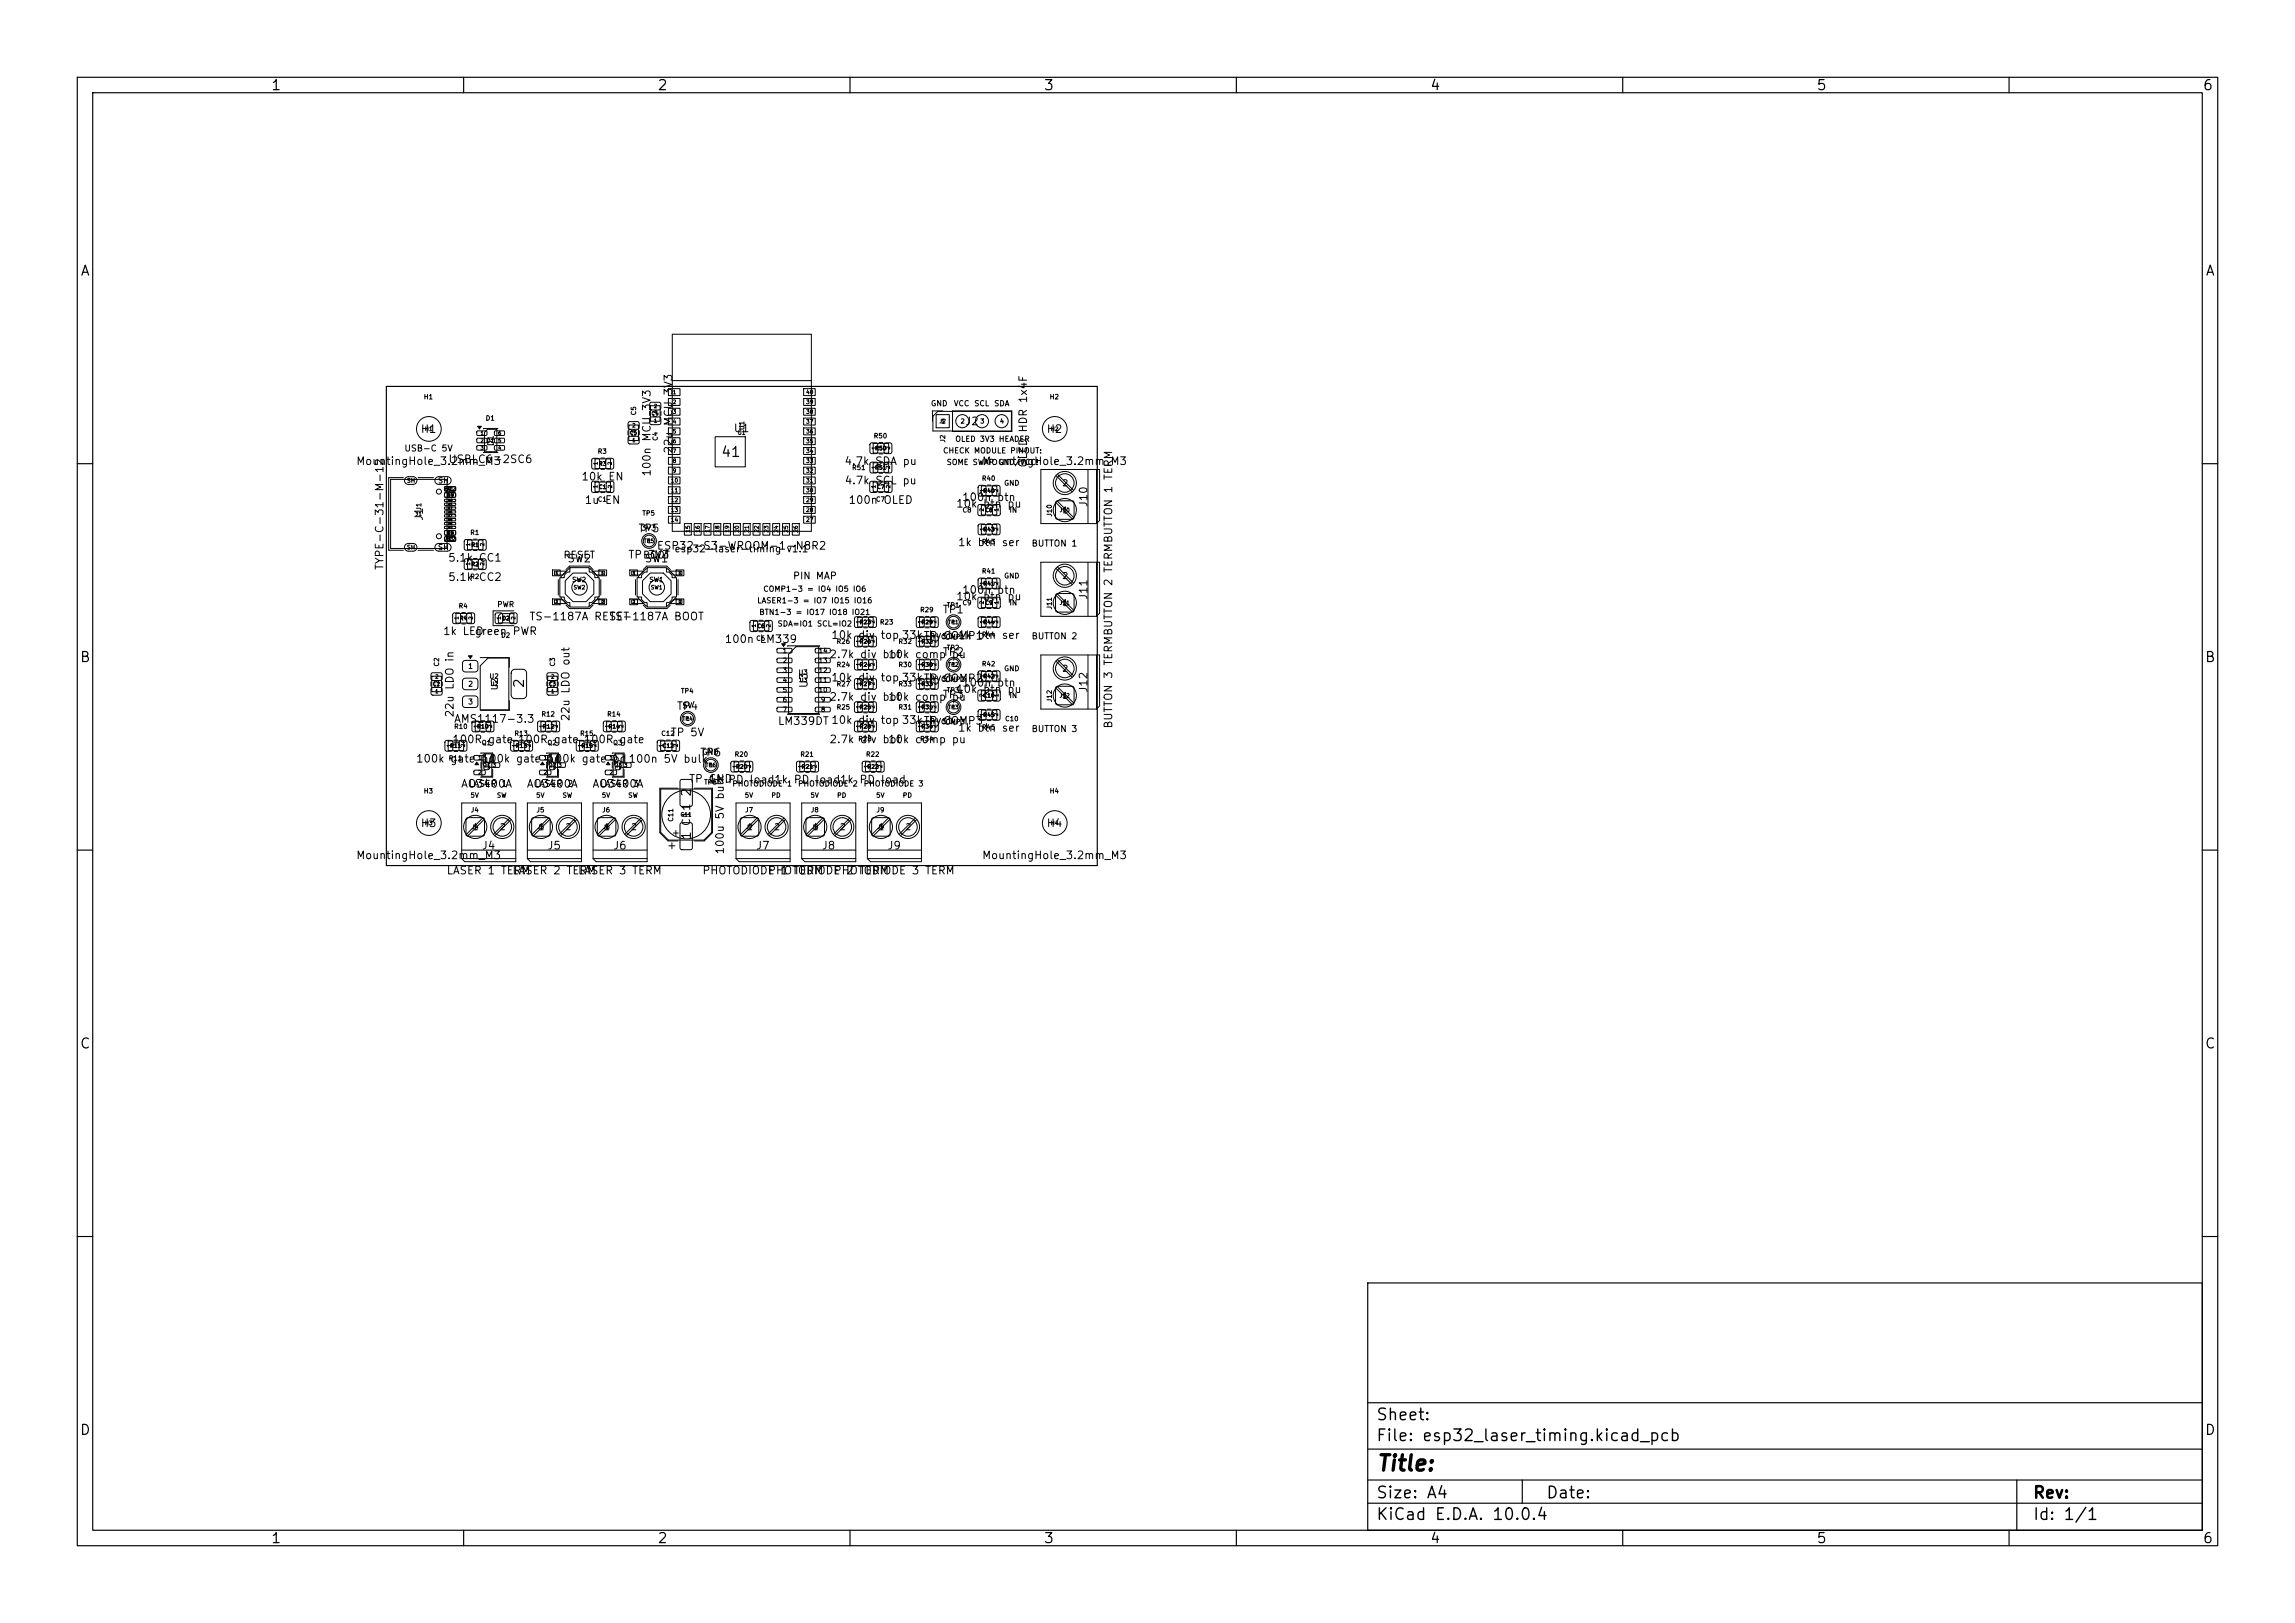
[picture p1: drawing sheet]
<svg xmlns="http://www.w3.org/2000/svg" width="297mm" height="210mm" viewBox="0 0 297 210" stroke-linecap="round" stroke-linejoin="round" font-family="sans-serif">
<defs><g id="words">
<text font-size="2" x="178" y="190.8">Title:</text>
<g font-size="1.5">
<text x="178" y="184.2">Sheet:</text>
<text x="178" y="186.9">File: esp32_laser_timing.kicad_pcb</text>
<text x="178" y="197.1">KiCad E.D.A. 10.0.4</text>
<text x="178" y="194.3">Size: A4</text>
<text x="200" y="194.3">Date:</text>
<text x="263" y="194.3">Rev:</text>
<text x="263" y="197.1">Id: 1/1</text>
</g>
<g font-size="1.3">
<text x="35" y="12">1</text>
<text x="85" y="12">2</text>
<text x="135" y="12">3</text>
<text x="185" y="12">4</text>
<text x="235" y="12">5</text>
<text x="285" y="12">6</text>
<text x="10.3" y="36">A</text>
<text x="285.4" y="36">A</text>
<text x="93.2" y="59.5">41</text>
<text x="10.3" y="86">B</text>
<text x="68.1" y="89.1" transform="rotate(-90 68.1 89.1)">2</text>
<text x="285.3" y="86">B</text>
<text x="10.3" y="136">C</text>
<text x="285.3" y="136">C</text>
<text x="10.3" y="186">D</text>
<text x="285.3" y="186">D</text>
<text x="35" y="200">1</text>
<text x="85" y="200">2</text>
<text x="135" y="200">3</text>
<text x="185" y="200">4</text>
<text x="235" y="200">5</text>
<text x="285" y="200">6</text>
</g>
<g font-size="1.2">
<text x="89.7" y="103.2" transform="rotate(-90 89.7 103.2)">2</text>
<text x="89.7" y="108.8" transform="rotate(-90 89.7 108.8)">1</text>
</g>
<g font-size="1">
<text x="54.4" y="56.3">H1</text>
<text x="87.2" y="58.8" transform="rotate(-90 87.2 58.8)">22u MCU 3V3</text>
<text x="94.9" y="56.2">U1</text>
<text x="124.8" y="55.3">J2</text>
<text x="135.4" y="56.3">H2</text>
<text x="46" y="60.4">MountingHole_3.2mm_M3</text>
<text x="57.9" y="60.2">USBLC6-2SC6</text>
<text x="75.2" y="62.4">10k EN</text>
<text x="75.6" y="65.4">1u EN</text>
<text x="84.4" y="61.7" transform="rotate(-90 84.4 61.7)">100n MCU 3V3</text>
<text x="109.2" y="60.4">4.7k SDA pu</text>
<text x="109.2" y="62.9">4.7k SCL pu</text>
<text x="109.7" y="65.4">100n OLED</text>
<text x="123.7" y="65.9">10k btn pu</text>
<text x="124.4" y="65.1">100n btn</text>
<text x="127" y="60.4">MountingHole_3.2mm_M3</text>
<text x="133.2" y="60.6" transform="rotate(-90 133.2 60.6)">OLED HDR 1x4F</text>
<text x="141" y="65.7" transform="rotate(-90 141 65.7)">J10</text>
<text x="55" y="67.5" transform="rotate(-90 55 67.5)">J1</text>
<text x="82.5" y="69.1">TP5</text>
<text x="84.9" y="71.4">ESP32-S3-WROOM-1-N8R2</text>
<text x="123.9" y="70.9">1k btn ser</text>
<text x="49.9" y="73.8" transform="rotate(-90 49.9 73.8)">TYPE-C-31-M-12</text>
<text x="57.9" y="72.9">5.1k CC1</text>
<text x="57.9" y="75.4">5.1k CC2</text>
<text x="73.4" y="73">SW2</text>
<text x="81.2" y="72.5">TPBOOT</text>
<text x="83.4" y="73">SW1</text>
<text x="83.8" y="72.5">3V3</text>
<text x="123.7" y="77.9">10k btn pu</text>
<text x="124.4" y="77.1">100n btn</text>
<text x="141" y="77.7" transform="rotate(-90 141 77.7)">J11</text>
<text x="57.3" y="82.4">1k LED</text>
<text x="61.4" y="82.4">green PWR</text>
<text x="68.4" y="80.5">TS-1187A RESET</text>
<text x="78.8" y="80.5">TS-1187A BOOT</text>
<text x="93.7" y="83.4">100n LM339</text>
<text x="107.5" y="82.9">10k div top 33kTP COMP1</text>
<text x="120.1" y="82.9">hyst 1k btn ser</text>
<text x="121.9" y="79.6">TP1</text>
<text x="104.8" y="89.1" transform="rotate(-90 104.8 89.1)">U3</text>
<text x="107.3" y="85.4">2.7k div bot</text>
<text x="107.5" y="88.4">10k div top 33kTP COMP2</text>
<text x="114.9" y="85.4">10k comp pu</text>
<text x="120.1" y="88.4">hyst</text>
<text x="121.9" y="85.1">TP2</text>
<text x="123.7" y="89.9">10k btn pu</text>
<text x="124.4" y="89.1">100n btn</text>
<text x="141" y="89.7" transform="rotate(-90 141 89.7)">J12</text>
<text x="58.7" y="93.8">AMS1117-3.3</text>
<text x="58.9" y="92.9" transform="rotate(-90 58.9 92.9)">22u LDO in</text>
<text x="73.9" y="93.4" transform="rotate(-90 73.9 93.4)">22u LDO out</text>
<text x="86.7" y="95.5">TP 5V</text>
<text x="87.5" y="92.1">TP4</text>
<text x="100.6" y="94">LM339DT 10k div top 33kTP COMP3</text>
<text x="107.3" y="90.9">2.7k div bot</text>
<text x="114.9" y="90.9">10k comp pu</text>
<text x="120.1" y="93.9">hyst</text>
<text x="121.9" y="90.6">TP3</text>
<text x="123.9" y="94.9">1k btn ser</text>
<text x="144.2" y="94.4" transform="rotate(-90 144.2 94.4)">BUTTON 3 TERMBUTTON 2 TERMBUTTON 1 TERM</text>
<text x="53.8" y="98.9">100k gate pd</text>
<text x="58.4" y="96.4">100R gate 100R gate 100R gate</text>
<text x="62.3" y="98.9">100k gate pd</text>
<text x="70.8" y="98.9">100k gate pd100n 5V bulk</text>
<text x="89.1" y="101.5">TP 1k PD load1k PD load1k PD load</text>
<text x="90.5" y="98.1">TP6</text>
<text x="91.6" y="101.5">GND</text>
<text x="107.3" y="96.4">2.7k div bot</text>
<text x="114.9" y="96.4">10k comp pu</text>
<text x="54.4" y="107.3">H3</text>
<text x="59.6" y="102.2">AO3400A</text>
<text x="68.1" y="102.2">AO3400A</text>
<text x="76.6" y="102.2">AO3400A</text>
<text x="89.6" y="107" transform="rotate(-90 89.6 107)">C11</text>
<text x="135.4" y="107.3">H4</text>
<text x="46" y="111.4">MountingHole_3.2mm_M3</text>
<text x="57.7" y="113.4">LASER 1 TERM</text>
<text x="62.3" y="110.2">J4</text>
<text x="66.2" y="113.4">LASER 2 TERM</text>
<text x="70.8" y="110.2">J5</text>
<text x="74.7" y="113.4">LASER 3 TERM</text>
<text x="79.3" y="110.2">J6</text>
<text x="90.8" y="113.4">PHOTODIODE 1 TERM</text>
<text x="93.9" y="110.6" transform="rotate(-90 93.9 110.6)">100u 5V bulk</text>
<text x="97.8" y="110.2">J7</text>
<text x="99.3" y="113.4">PHOTODIODE 2 TERM</text>
<text x="106.3" y="110.2">J8</text>
<text x="107.8" y="113.4">PHOTODIODE 3 TERM</text>
<text x="114.8" y="110.2">J9</text>
<text x="127" y="111.4">MountingHole_3.2mm_M3</text>
</g>
<g font-size=".9">
<text x="87.2" y="71.7">esp32-laser-timing v1.1</text>
<text x="72.8" y="72.5">RESET</text>
<text x="102.5" y="75.2">PIN MAP</text>
</g>
<g font-size=".8">
<text x="52.3" y="58.6">USB-C 5V</text>
<text x="137.4" y="63.1">2</text>
<text x="133.4" y="70.9">BUTTON 1</text>
<text x="137.4" y="66.6">1</text>
<text x="137.4" y="75.1">2</text>
<text x="133.4" y="82.9">BUTTON 2</text>
<text x="137.4" y="78.6">1</text>
<text x="64.6" y="89.4" transform="rotate(-90 64.6 89.4)">U2</text>
<text x="137.4" y="87.1">2</text>
<text x="133.4" y="94.9">BUTTON 3</text>
<text x="137.4" y="90.6">1</text>
<text x="60.6" y="102">LASER 1</text>
<text x="61.1" y="107.6">1</text>
<text x="64.6" y="107.6">2</text>
<text x="69.1" y="102">LASER 2</text>
<text x="69.6" y="107.6">1</text>
<text x="73.1" y="107.6">2</text>
<text x="77.6" y="102">LASER 3</text>
<text x="78.1" y="107.6">1</text>
<text x="81.6" y="107.6">2</text>
<text x="96.6" y="107.6">1</text>
<text x="100.1" y="107.6">2</text>
<text x="105.1" y="107.6">1</text>
<text x="108.6" y="107.6">2</text>
<text x="113.6" y="107.6">1</text>
<text x="117.1" y="107.6">2</text>
</g>
<g font-size=".7">
<text x="120.4" y="52.7">GND</text>
<text x="123.4" y="52.7">VCC</text>
<text x="126" y="52.7">SCL</text>
<text x="128.6" y="52.7">SDA</text>
<text x="64.1" y="57.8" transform="rotate(-90 64.1 57.8)">D1</text>
<text x="122" y="58.8">CHECK MODULE PINOUT:</text>
<text x="123.6" y="57.3">OLED 3V3 HEADER</text>
<text x="56.6" y="62.7">SH</text>
<text x="122.4" y="60.3">SOME SWAP GND/VCC!</text>
<text x="129.9" y="63">GND</text>
<text x="56.6" y="71.4">SH</text>
<text x="82.9" y="68.8">3V3</text>
<text x="130.6" y="66.5">IN</text>
<text x="98.7" y="76.7">COMP1-3 = IO4 IO5 IO6</text>
<text x="129.9" y="75">GND</text>
<text x="64.3" y="78.7">PWR</text>
<text x="97.9" y="78.2">LASER1-3 = IO7 IO15 IO16</text>
<text x="98.2" y="79.7">BTN1-3 = IO17 IO18 IO21</text>
<text x="100.6" y="81.2">SDA=IO1 SCL=IO2</text>
<text x="130.6" y="78.5">IN</text>
<text x="60.5" y="86.7">1</text>
<text x="60.5" y="89">2</text>
<text x="129.9" y="87">GND</text>
<text x="60.5" y="91.3">3</text>
<text x="88.2" y="91.8">5V</text>
<text x="130.6" y="90.5">IN</text>
<text x="63.6" y="99.8" transform="rotate(-90 63.6 99.8)">Q1</text>
<text x="72.1" y="99.8" transform="rotate(-90 72.1 99.8)">Q2</text>
<text x="80.6" y="99.8" transform="rotate(-90 80.6 99.8)">Q3</text>
<text x="90.8" y="97.8">GND</text>
<text x="94.7" y="101.9">PHOTODIODE 1</text>
<text x="103.2" y="101.9">PHOTODIODE 2</text>
<text x="111.7" y="101.9">PHOTODIODE 3</text>
</g>
<g font-size=".6">
<text x="54.8" y="51.8">H1</text>
<text x="82.5" y="53.8" transform="rotate(-90 82.5 53.8)">C5</text>
<text x="135.8" y="51.8">H2</text>
<text x="62.8" y="54.6">D1</text>
<text x="77.3" y="58.9">R3</text>
<text x="85.3" y="57.1" transform="rotate(-90 85.3 57.1)">C4</text>
<text x="96.5" y="55.7" transform="rotate(-90 96.5 55.7)">U1</text>
<text x="113" y="56.9">R50</text>
<text x="121.7" y="54.9">1</text>
<text x="122.5" y="57.3" transform="rotate(-90 122.5 57.3)">J2</text>
<text x="124.3" y="54.9">2</text>
<text x="126.8" y="54.9">3</text>
<text x="129.3" y="54.9">4</text>
<text x="77.3" y="65.1">C1</text>
<text x="110.2" y="61">R51</text>
<text x="113.3" y="65.1">C7</text>
<text x="127" y="62.4">R40</text>
<text x="54.7" y="66.1" transform="rotate(-90 54.7 66.1)">J1</text>
<text x="60.8" y="69.4">R1</text>
<text x="83.1" y="66.9">TP5</text>
<text x="124.5" y="66.5">C8</text>
<text x="127" y="70.6">R43</text>
<text x="136.3" y="66.9" transform="rotate(-90 136.3 66.9)">J10</text>
<text x="60.8" y="75.1">R2</text>
<text x="74" y="75.5">SW2</text>
<text x="84" y="75.5">SW1</text>
<text x="127" y="74.4">R41</text>
<text x="59.3" y="78.9">R4</text>
<text x="64.8" y="82.7">D2</text>
<text x="97.8" y="83.1">C6</text>
<text x="108.2" y="83.5">R26</text>
<text x="113.8" y="81">R23</text>
<text x="116.2" y="83.5">R32</text>
<text x="119" y="79.4">R29</text>
<text x="121.7" y="82.9">COMP1</text>
<text x="122.5" y="78.8">TP1</text>
<text x="124.5" y="78.5">C9</text>
<text x="127" y="82.6">R44</text>
<text x="136.3" y="78.9" transform="rotate(-90 136.3 78.9)">J11</text>
<text x="57" y="86.3" transform="rotate(-90 57 86.3)">C2</text>
<text x="63.3" y="88">U2</text>
<text x="72" y="86.3" transform="rotate(-90 72 86.3)">C3</text>
<text x="88.1" y="89.9">TP4</text>
<text x="101.2" y="84.6">1</text>
<text x="101.2" y="85.9">2</text>
<text x="101.2" y="87.2">3</text>
<text x="101.2" y="88.5">4</text>
<text x="101.2" y="89.7">5</text>
<text x="103.3" y="87.5">U3</text>
<text x="105.9" y="89.7">10</text>
<text x="105.9" y="88.5">11</text>
<text x="105.9" y="87.2">12</text>
<text x="105.9" y="85.9">13</text>
<text x="105.9" y="84.6">14</text>
<text x="108.2" y="86.5">R24</text>
<text x="108.2" y="89">R27</text>
<text x="116.2" y="89">R33</text>
<text x="116.2" y="86.5">R30</text>
<text x="121.7" y="88.4">COMP2</text>
<text x="122.5" y="89.8">TP3</text>
<text x="122.5" y="84.3">TP2</text>
<text x="127" y="86.4">R42</text>
<text x="58.7" y="94.5">R10</text>
<text x="66.5" y="95.4">R13</text>
<text x="70" y="92.9">R12</text>
<text x="75" y="95.4">R15</text>
<text x="78.5" y="92.9">R14</text>
<text x="85.5" y="95.4">C12</text>
<text x="101.2" y="91">6</text>
<text x="101.2" y="92.3">7</text>
<text x="106.2" y="92.3">8</text>
<text x="106.2" y="91">9</text>
<text x="108.2" y="92">R25</text>
<text x="116.2" y="92">R31</text>
<text x="121.7" y="93.9">COMP3</text>
<text x="127" y="94.6">R45</text>
<text x="130" y="93.5">C10</text>
<text x="136.3" y="90.9" transform="rotate(-90 136.3 90.9)">J12</text>
<text x="58" y="98.6">R11</text>
<text x="62.3" y="96.6">Q1</text>
<text x="70.8" y="96.6">Q2</text>
<text x="79.3" y="96.6">Q3</text>
<text x="91.1" y="101.7">TP6</text>
<text x="95" y="98.1">R20</text>
<text x="103.5" y="98.1">R21</text>
<text x="111" y="96.1">R28</text>
<text x="112" y="98.1">R22</text>
<text x="119" y="96.1">R34</text>
<text x="54.8" y="102.8">H3</text>
<text x="60.8" y="103.4">5V</text>
<text x="60.9" y="105.3">J4</text>
<text x="64.2" y="103.4">SW</text>
<text x="69.3" y="103.4">5V</text>
<text x="69.4" y="105.3">J5</text>
<text x="72.7" y="103.4">SW</text>
<text x="77.8" y="103.4">5V</text>
<text x="77.9" y="105.3">J6</text>
<text x="81.2" y="103.4">SW</text>
<text x="87.3" y="106.4" transform="rotate(-90 87.3 106.4)">C11</text>
<text x="96.3" y="103.4">5V</text>
<text x="96.4" y="105.3">J7</text>
<text x="99.8" y="103.4">PD</text>
<text x="104.8" y="103.4">5V</text>
<text x="104.9" y="105.3">J8</text>
<text x="108.3" y="103.4">PD</text>
<text x="113.3" y="103.4">5V</text>
<text x="113.4" y="105.3">J9</text>
<text x="116.8" y="103.4">PD</text>
<text x="135.8" y="102.8">H4</text>
</g>
<g font-size=".5">
<text x="84.2" y="53.9">C4</text>
<text x="84.6" y="52.9">2</text>
<text x="87" y="51.1">1</text>
<text x="87" y="52.4">2</text>
<text x="87" y="53.7">3</text>
<text x="104.3" y="53.7">38</text>
<text x="104.3" y="52.4">39</text>
<text x="104.3" y="51.1">40</text>
<text x="54.9" y="55.9">H1</text>
<text x="62.9" y="57.4">D1</text>
<text x="81.4" y="56.4">C5</text>
<text x="81.8" y="57.3">1</text>
<text x="81.8" y="55.4">2</text>
<text x="82.4" y="56.6" transform="rotate(-90 82.4 56.6)">C5</text>
<text x="84.6" y="54.8">1</text>
<text x="85.2" y="54.1" transform="rotate(-90 85.2 54.1)">C4</text>
<text x="87" y="54.9">4</text>
<text x="87" y="56.2">5</text>
<text x="87" y="57.5">6</text>
<text x="87" y="58.7">7</text>
<text x="95.4" y="56.4">U1</text>
<text x="104.3" y="58.7">34</text>
<text x="104.3" y="57.5">35</text>
<text x="104.3" y="56.2">36</text>
<text x="104.3" y="54.9">37</text>
<text x="113.2" y="58.4">R50</text>
<text x="113.4" y="58.2" transform="rotate(-90 113.4 58.2)">1</text>
<text x="115.3" y="58.2" transform="rotate(-90 115.3 58.2)">2</text>
<text x="121.5" y="54.9">J2</text>
<text x="135.9" y="55.9">H2</text>
<text x="52.6" y="62.6">SH</text>
<text x="57.5" y="63.6">B12</text>
<text x="57.8" y="64.4">B9</text>
<text x="57.8" y="63.6">A1</text>
<text x="57.8" y="64.4">A4</text>
<text x="77.4" y="63.2" transform="rotate(-90 77.4 63.2)">1</text>
<text x="77.4" y="60.4">R3</text>
<text x="77.4" y="63.4">C1</text>
<text x="77.4" y="60.2" transform="rotate(-90 77.4 60.2)">1</text>
<text x="79.3" y="60.2" transform="rotate(-90 79.3 60.2)">2</text>
<text x="79.3" y="63.2" transform="rotate(-90 79.3 63.2)">2</text>
<text x="86.8" y="62.6">10</text>
<text x="86.8" y="63.8">11</text>
<text x="86.8" y="65.1">12</text>
<text x="87" y="60">8</text>
<text x="87" y="61.3">9</text>
<text x="104.3" y="65.1">29</text>
<text x="104.3" y="63.8">30</text>
<text x="104.3" y="62.6">31</text>
<text x="104.3" y="61.3">32</text>
<text x="104.3" y="60">33</text>
<text x="113.2" y="60.9">R51</text>
<text x="113.4" y="63.2" transform="rotate(-90 113.4 63.2)">1</text>
<text x="113.4" y="63.4">C7</text>
<text x="113.4" y="60.7" transform="rotate(-90 113.4 60.7)">1</text>
<text x="115.3" y="60.7" transform="rotate(-90 115.3 60.7)">2</text>
<text x="115.3" y="63.2" transform="rotate(-90 115.3 63.2)">2</text>
<text x="127.2" y="63.9">R40</text>
<text x="127.4" y="63.7" transform="rotate(-90 127.4 63.7)">1</text>
<text x="129.3" y="63.7" transform="rotate(-90 129.3 63.7)">2</text>
<text x="52.6" y="71.2">SH</text>
<text x="53.7" y="66.9">J1</text>
<text x="57.6" y="70.1">A12</text>
<text x="57.8" y="70.1">B1</text>
<text x="57.8" y="69.3">B4</text>
<text x="57.8" y="69.3">A9</text>
<text x="60.9" y="70.9">R1</text>
<text x="60.9" y="70.7" transform="rotate(-90 60.9 70.7)">1</text>
<text x="62.8" y="70.7" transform="rotate(-90 62.8 70.7)">2</text>
<text x="83.3" y="70.4">TP5</text>
<text x="83.7" y="70.4">1</text>
<text x="86.8" y="66.4">13</text>
<text x="86.8" y="67.6">14</text>
<text x="89.4" y="69" transform="rotate(-90 89.4 69)">15</text>
<text x="90.7" y="69" transform="rotate(-90 90.7 69)">16</text>
<text x="91.9" y="69" transform="rotate(-90 91.9 69)">17</text>
<text x="93.2" y="69" transform="rotate(-90 93.2 69)">18</text>
<text x="94.5" y="69" transform="rotate(-90 94.5 69)">19</text>
<text x="95.7" y="69" transform="rotate(-90 95.7 69)">20</text>
<text x="97" y="69" transform="rotate(-90 97 69)">21</text>
<text x="98.3" y="69" transform="rotate(-90 98.3 69)">22</text>
<text x="99.6" y="69" transform="rotate(-90 99.6 69)">23</text>
<text x="100.8" y="69" transform="rotate(-90 100.8 69)">24</text>
<text x="102.1" y="69" transform="rotate(-90 102.1 69)">25</text>
<text x="103.4" y="69" transform="rotate(-90 103.4 69)">26</text>
<text x="104.3" y="67.6">27</text>
<text x="104.3" y="66.4">28</text>
<text x="127.2" y="68.9">R43</text>
<text x="127.4" y="66.2" transform="rotate(-90 127.4 66.2)">2</text>
<text x="127.4" y="66.4">C8</text>
<text x="127.4" y="68.7" transform="rotate(-90 127.4 68.7)">1</text>
<text x="129.3" y="68.7" transform="rotate(-90 129.3 68.7)">2</text>
<text x="129.3" y="66.2" transform="rotate(-90 129.3 66.2)">1</text>
<text x="137.1" y="66.4">J10</text>
<text x="60.9" y="73.4">R2</text>
<text x="60.9" y="73.2" transform="rotate(-90 60.9 73.2)">1</text>
<text x="62.8" y="73.2" transform="rotate(-90 62.8 73.2)">2</text>
<text x="74.2" y="76.4">SW2</text>
<text x="84.2" y="76.4">SW1</text>
<text x="127.2" y="75.9">R41</text>
<text x="127.4" y="75.7" transform="rotate(-90 127.4 75.7)">1</text>
<text x="129.3" y="75.7" transform="rotate(-90 129.3 75.7)">2</text>
<text x="59.4" y="80.4">R4</text>
<text x="59.4" y="80.2" transform="rotate(-90 59.4 80.2)">1</text>
<text x="61.3" y="80.2" transform="rotate(-90 61.3 80.2)">2</text>
<text x="64.9" y="80.2" transform="rotate(-90 64.9 80.2)">1</text>
<text x="64.9" y="80.4">D2</text>
<text x="66.8" y="80.2" transform="rotate(-90 66.8 80.2)">2</text>
<text x="97.9" y="81.2" transform="rotate(-90 97.9 81.2)">1</text>
<text x="97.9" y="81.4">C6</text>
<text x="99.8" y="81.2" transform="rotate(-90 99.8 81.2)">2</text>
<text x="111.2" y="80.9">R23</text>
<text x="111.2" y="83.4">R26</text>
<text x="111.4" y="83.2" transform="rotate(-90 111.4 83.2)">1</text>
<text x="111.4" y="80.7" transform="rotate(-90 111.4 80.7)">1</text>
<text x="113.3" y="83.2" transform="rotate(-90 113.3 83.2)">2</text>
<text x="113.3" y="80.7" transform="rotate(-90 113.3 80.7)">2</text>
<text x="119.2" y="80.9">R29</text>
<text x="119.2" y="83.4">R32</text>
<text x="119.4" y="83.2" transform="rotate(-90 119.4 83.2)">1</text>
<text x="119.4" y="80.7" transform="rotate(-90 119.4 80.7)">1</text>
<text x="121.3" y="83.2" transform="rotate(-90 121.3 83.2)">2</text>
<text x="121.3" y="80.7" transform="rotate(-90 121.3 80.7)">2</text>
<text x="122.7" y="80.9">TP1</text>
<text x="123.1" y="80.9">1</text>
<text x="127.2" y="80.9">R44</text>
<text x="127.4" y="78.2" transform="rotate(-90 127.4 78.2)">2</text>
<text x="127.4" y="78.4">C9</text>
<text x="127.4" y="80.7" transform="rotate(-90 127.4 80.7)">1</text>
<text x="129.3" y="80.7" transform="rotate(-90 129.3 80.7)">2</text>
<text x="129.3" y="78.2" transform="rotate(-90 129.3 78.2)">1</text>
<text x="137.1" y="78.4">J11</text>
<text x="55.9" y="88.9">C2</text>
<text x="56.3" y="89.8">1</text>
<text x="56.3" y="87.9">2</text>
<text x="56.9" y="89.1" transform="rotate(-90 56.9 89.1)">C2</text>
<text x="63.4" y="88.9">U2</text>
<text x="70.9" y="88.9">C3</text>
<text x="71.3" y="89.8">1</text>
<text x="71.3" y="87.9">2</text>
<text x="71.9" y="89.1" transform="rotate(-90 71.9 89.1)">C3</text>
<text x="103.4" y="88.4">U3</text>
<text x="111.2" y="86.4">R24</text>
<text x="111.2" y="88.9">R27</text>
<text x="111.4" y="88.7" transform="rotate(-90 111.4 88.7)">1</text>
<text x="111.4" y="86.2" transform="rotate(-90 111.4 86.2)">1</text>
<text x="113.3" y="88.7" transform="rotate(-90 113.3 88.7)">2</text>
<text x="113.3" y="86.2" transform="rotate(-90 113.3 86.2)">2</text>
<text x="119.2" y="86.4">R30</text>
<text x="119.2" y="88.9">R33</text>
<text x="119.4" y="88.7" transform="rotate(-90 119.4 88.7)">1</text>
<text x="119.4" y="86.2" transform="rotate(-90 119.4 86.2)">1</text>
<text x="121.3" y="88.7" transform="rotate(-90 121.3 88.7)">2</text>
<text x="121.3" y="86.2" transform="rotate(-90 121.3 86.2)">2</text>
<text x="122.7" y="86.4">TP2</text>
<text x="123.1" y="86.4">1</text>
<text x="127.2" y="87.9">R42</text>
<text x="127.4" y="87.7" transform="rotate(-90 127.4 87.7)">1</text>
<text x="129.3" y="87.7" transform="rotate(-90 129.3 87.7)">2</text>
<text x="61.7" y="94.4">R10</text>
<text x="61.9" y="94.2" transform="rotate(-90 61.9 94.2)">1</text>
<text x="63.8" y="94.2" transform="rotate(-90 63.8 94.2)">2</text>
<text x="70.2" y="94.4">R12</text>
<text x="70.4" y="94.2" transform="rotate(-90 70.4 94.2)">1</text>
<text x="72.3" y="94.2" transform="rotate(-90 72.3 94.2)">2</text>
<text x="78.7" y="94.4">R14</text>
<text x="78.9" y="94.2" transform="rotate(-90 78.9 94.2)">1</text>
<text x="80.8" y="94.2" transform="rotate(-90 80.8 94.2)">2</text>
<text x="88.3" y="93.4">TP4</text>
<text x="88.7" y="93.4">1</text>
<text x="111.2" y="91.9">R25</text>
<text x="111.2" y="94.4">R28</text>
<text x="111.4" y="94.2" transform="rotate(-90 111.4 94.2)">1</text>
<text x="111.4" y="91.7" transform="rotate(-90 111.4 91.7)">1</text>
<text x="113.3" y="94.2" transform="rotate(-90 113.3 94.2)">2</text>
<text x="113.3" y="91.7" transform="rotate(-90 113.3 91.7)">2</text>
<text x="119.2" y="91.9">R31</text>
<text x="119.2" y="94.4">R34</text>
<text x="119.4" y="94.2" transform="rotate(-90 119.4 94.2)">1</text>
<text x="119.4" y="91.7" transform="rotate(-90 119.4 91.7)">1</text>
<text x="121.3" y="94.2" transform="rotate(-90 121.3 94.2)">2</text>
<text x="121.3" y="91.7" transform="rotate(-90 121.3 91.7)">2</text>
<text x="122.7" y="91.9">TP3</text>
<text x="123.1" y="91.9">1</text>
<text x="127.2" y="90.4">C10</text>
<text x="127.2" y="92.9">R45</text>
<text x="127.4" y="90.2" transform="rotate(-90 127.4 90.2)">2</text>
<text x="127.4" y="92.7" transform="rotate(-90 127.4 92.7)">1</text>
<text x="129.3" y="92.7" transform="rotate(-90 129.3 92.7)">2</text>
<text x="129.3" y="90.2" transform="rotate(-90 129.3 90.2)">1</text>
<text x="137.1" y="90.4">J12</text>
<text x="58.2" y="96.9">R11</text>
<text x="58.4" y="96.7" transform="rotate(-90 58.4 96.7)">1</text>
<text x="60.3" y="96.7" transform="rotate(-90 60.3 96.7)">2</text>
<text x="61.8" y="98.4">1</text>
<text x="61.8" y="100.3">2</text>
<text x="62.4" y="99.4">Q1</text>
<text x="63.7" y="99.4">3</text>
<text x="66.7" y="96.9">R13</text>
<text x="66.9" y="96.7" transform="rotate(-90 66.9 96.7)">1</text>
<text x="68.8" y="96.7" transform="rotate(-90 68.8 96.7)">2</text>
<text x="70.3" y="98.4">1</text>
<text x="70.3" y="100.3">2</text>
<text x="70.9" y="99.4">Q2</text>
<text x="72.2" y="99.4">3</text>
<text x="75.2" y="96.9">R15</text>
<text x="75.4" y="96.7" transform="rotate(-90 75.4 96.7)">1</text>
<text x="77.3" y="96.7" transform="rotate(-90 77.3 96.7)">2</text>
<text x="78.8" y="98.4">1</text>
<text x="78.8" y="100.3">2</text>
<text x="79.4" y="99.4">Q3</text>
<text x="80.7" y="99.4">3</text>
<text x="85.7" y="96.9">C12</text>
<text x="85.9" y="96.7" transform="rotate(-90 85.9 96.7)">1</text>
<text x="87.8" y="96.7" transform="rotate(-90 87.8 96.7)">2</text>
<text x="91.3" y="99.4">TP6</text>
<text x="91.7" y="99.4">1</text>
<text x="95.2" y="99.6">R20</text>
<text x="95.4" y="99.4" transform="rotate(-90 95.4 99.4)">1</text>
<text x="97.3" y="99.4" transform="rotate(-90 97.3 99.4)">2</text>
<text x="103.7" y="99.6">R21</text>
<text x="103.9" y="99.4" transform="rotate(-90 103.9 99.4)">1</text>
<text x="105.8" y="99.4" transform="rotate(-90 105.8 99.4)">2</text>
<text x="112.2" y="99.6">R22</text>
<text x="112.4" y="99.4" transform="rotate(-90 112.4 99.4)">1</text>
<text x="114.3" y="99.4" transform="rotate(-90 114.3 99.4)">2</text>
<text x="54.9" y="106.9">H3</text>
<text x="61" y="107.4">J4</text>
<text x="69.5" y="107.4">J5</text>
<text x="78" y="107.4">J6</text>
<text x="88" y="105.8">C11</text>
<text x="96.5" y="107.4">J7</text>
<text x="105" y="107.4">J8</text>
<text x="113.5" y="107.4">J9</text>
<text x="135.9" y="106.9">H4</text>
</g>
<g font-size=".4">
<text x="62.1" y="56.4">1</text>
<text x="62.1" y="57.3">2</text>
<text x="62.1" y="58.3">3</text>
<text x="64.4" y="58.3">4</text>
<text x="64.4" y="57.3">5</text>
<text x="64.4" y="56.4">6</text>
</g>
<g font-size=".3">
<text x="57.9" y="66">B7</text>
<text x="57.9" y="65">B8</text>
<text x="58" y="65.5">A5</text>
<text x="57.9" y="68.5">B5</text>
<text x="57.9" y="67.5">B6</text>
<text x="58" y="66.5">A6</text>
<text x="58" y="67">A7</text>
<text x="58" y="68">A8</text>
<text x="71.8" y="74.4">1</text>
<text x="77.8" y="74.4">1</text>
<text x="81.8" y="74.4">1</text>
<text x="87.8" y="74.4">1</text>
<text x="71.8" y="78.1">2</text>
<text x="77.8" y="78.1">2</text>
<text x="81.8" y="78.1">2</text>
<text x="87.8" y="78.1">2</text>
</g>
</g></defs>
<g fill="none" stroke="#000" stroke-width=".15">
<path d="M10 10h277v190h-277zM12 12h273v186h-273zM60 10v2M110 10v2M160 10v2M210 10v2M260 10v2M50 50h92v62h-92zM10 60h2M285 60h2M10 110h2M285 110h2"/>
<path d="M10 160h2M177 166h108v32h-108zM285 160h2M60 198v2M110 198v2M160 198v2M177 194.5h108M177 191.5h108M177 187.5h108M177 181.5h108M197 191.5v3M210 198v2"/>
<path d="M260 198v2M261 191.5v6.5"/>
</g>
<g fill="none" stroke="#000" stroke-width=".13">
<path d="M61.7 55.8h1.2l.1 .1v.4h-.1h-1.1l-.1-.1zM61.7 56.7h1.2l.1 .2v.3l-.1 .1h-1.1l-.1-.1zM61.7 57.7h1.2l.1 .1v.4l-.1 .1-1.1-.1-.1-.1zM61.8 55.2h.5l-.3 .3zM62.6 55.5h1.8M62.6 58.5h1.8M63.1 55.6h1.2v2.8h-1.6v-2.4zM64 57.7h1.2l.1 .1v.4l-.2 .1-1-.1-.1-.1zM64 56.7h1.2l.1 .2v.3l-.2 .1h-1l-.1-.1zM64 55.8h1.2l.1 .1v.4h-.2h-1l-.1-.1zM76.6 59.4l.8-.1 .2 .2v.9l-.2 .3h-.6l-.2-.2v-.9zM77 59.4h2v1.2h-2z"/>
<path d="M77.8 59.3h.4M78.5 59.4l.7-.1 .2 .2v.9l-.1 .3h-.6l-.3-.2v-.9zM81.3 55.7v.6M81.3 56.5l.2-.1 1.1 .1 .1 .2v.6l-.2 .1h-1.1l-.1-.2zM81.3 54.6h.2h1.1l.1 .2v.6l-.2 .2-1.1-.1-.1-.2zM81.4 55h1.2v2h-1.2zM82.7 55.7v.6M84.1 53.2v.6M84.1 54h.2h1.1l.1 .2v.6l-.2 .2-1.1-.1-.1-.2zM84.1 52.1l.2-.1 1.1 .1 .1 .2v.6l-.2 .1h-1.1l-.1-.2zM84.2 52.5h1.2v2h-1.2zM85.5 53.2v.6"/>
<path d="M86.5 50.3h1.5v.9h-1.5zM86.5 51.6h1.5v.9h-1.5zM86.5 52.8h1.5v.9h-1.5zM86.5 54.1h1.5v.9h-1.5zM86.5 55.4h1.5v.9h-1.5zM86.5 56.6h1.5v.9h-1.5zM86.5 57.9h1.5v.9h-1.5zM86.5 59.2h1.5v.9h-1.5zM87 43.3h18v25.5h-18zM87 49.3h18M92.5 56.5h3.9v3.9h-3.9zM104 59.2h1.5v.9h-1.5z"/>
<path d="M104 57.9h1.5v.9h-1.5zM104 56.6h1.5v.9h-1.5zM104 55.4h1.5v.9h-1.5zM104 54.1h1.5v.9h-1.5zM104 52.8h1.5v.9h-1.5zM104 51.6h1.5v.9h-1.5zM104 50.3h1.5v.9h-1.5zM112.6 57.4l.8-.1 .2 .2v.9l-.2 .3h-.6l-.2-.2v-.9zM112.6 59.9l.8-.1 .2 .2v1l-.2 .2h-.6l-.2-.2v-1zM113 57.4h2v1.2h-2zM113 59.9h2v1.2h-2zM113.8 57.3h.4"/>
<path d="M113.8 58.7h.4M113.8 59.8h.4M114.5 57.4l.7-.1 .2 .2v.9l-.1 .3h-.6l-.3-.2v-.9zM114.5 59.9l.7-.1 .2 .2v1l-.1 .2h-.6l-.3-.2v-1zM120.7 53.9l.7-.7h9.5v2.6h-10.2zM121.2 53.6h1.6v1.7h-1.6zM122 53.2h-1.3v1.3M123.3 53.2h7.6v2.6h-7.6zM50.5 62h7.3v9h-7.3zM52.2 61.8h-1.9v9.4h1.9M52.5 61.8l.3-.1h.6a.5 .5 0 0 1 .6 .5 .5 .5 0 0 1-.6 .5h-.5a.5 .5 0 0 1-.5-.3 .5 .5 0 0 1 .1-.6zM52.5 70.5l.3-.2h.6a.5 .5 0 0 1 .6 .5 .5 .5 0 0 1-.6 .5h-.5a.5 .5 0 0 1-.5-.3 .5 .5 0 0 1 .1-.5z"/>
<path d="M54.1 61.8h2M54.1 71.2h2M56.4 61.8l.3-.1h1.2a.5 .5 0 0 1 .5 .5 .5 .5 0 0 1-.5 .5h-1.1a.5 .5 0 0 1-.5-.3 .5 .5 0 0 1 .1-.6zM56.4 70.5l.3-.2h1.2a.5 .5 0 0 1 .5 .5 .5 .5 0 0 1-.5 .5h-1.1a.5 .5 0 0 1-.5-.3 .5 .5 0 0 1 .1-.5zM57.5 65.1h1.4l.1 .2-.1 .1h-1.3zM57.5 66.1h1.4l.1 .2-.1 .1h-1.3zM57.5 66.6h1.4l.1 .2-.1 .1h-1.3zM57.5 67.6h1.4l.1 .2-.1 .1h-1.3zM57.5 68.1h1.4l.1 .2-.1 .1h-1.3zM57.5 67.1h1.4l.1 .2-.1 .1h-1.3zM57.5 65.6h1.4l.1 .2-.1 .1h-1.3zM57.5 64.6h1.4l.1 .2-.1 .1h-1.3z"/>
<path d="M57.6 63h1.3l.1 .1v.4l-.2 .1-1.2-.1-.1-.1zM57.6 63.8h1.3l.1 .1v.4h-.2h-1.2l-.1-.1zM57.6 68.7h1.3l.1 .1v.4l-.2 .1-1.2-.1-.1-.1zM57.6 69.5h1.3l.1 .1v.4h-.2h-1.2l-.1-.1zM58.6 79.4l.7-.1 .3 .2v.9l-.2 .3h-.6l-.2-.2v-.9zM59 79.4h2v1.2h-2zM59.8 79.3h.4M60.1 69.9l.8-.1 .2 .2v1l-.2 .2h-.6l-.2-.2v-1zM60.1 72.4l.8-.1 .2 .2v.9l-.2 .3h-.6l-.2-.2v-.9zM60.5 79.4l.7-.1 .2 .2v.9l-.1 .3h-.6l-.3-.2v-.9zM60.5 69.9h2v1.2h-2zM60.5 72.4h2v1.2h-2z"/>
<path d="M61.3 69.8h.4M61.3 71.2h.4M61.3 72.3h.4M61.3 73.7h.4M62 69.9l.7-.1 .2 .2v1l-.1 .2h-.7l-.2-.2v-1zM62 72.4l.7-.1 .2 .2v.9l-.1 .3h-.7l-.2-.2v-.9zM64.1 79.4l.7-.1 .2 .2v1l-.1 .2h-.6l-.2-.2zM64.8 79.4h1.7v1.2h-2v-.9zM66 79.4l.7-.1 .2 .2v1l-.1 .2h-.6l-.2-.2zM66.5 79h-2.7v2h2.7M71.5 73.7h1v.8h-1zM71.5 77.5h1v.8h-1z"/>
<path d="M71.7 73.9h1.6l-.5 .5h-1.1zM71.7 77.6h1.1l.5 .5h-1.6zM72.1 73.9v.5M72.1 77.6v.5M72.3 75v2M72.4 74.7h.6v-.3l.4-.4h.3v-.6h2.6v.6h.3l.4 .4v.3h.6v2.6h-.6v.3l-.4 .4h-.3v.6h-2.6v-.6h-.3l-.4-.4v-.3h-.6zM72.6 77.3v.1l1 1h.2M73.2 73.7l.5-.4h2.6l.4 .4M73.2 78.3l.5 .5h2.6l.4-.5M73.8 73.6h-.2l-1 1v.2M74.1 74.1h1.7l1 1v1.7l-1 1h-1.7l-1-1v-1.7zM76.2 73.6h.2l1 1v.2"/>
<path d="M76.6 62.3h.7l.2 .1 .1 1.1-.2 .2h-.6l-.2-.1v-1.1zM76.7 73.9h1.6v.5h-1.1zM77 62.4h2v1.2h-2zM77.2 77.6h1.1v.5h-1.6zM77.4 77.3v.1l-1 1h-.2M77.5 73.7h1v.8h-1zM77.5 77.5h1v.8h-1zM77.7 62.3h.6M77.7 63.7h.6M77.7 75v2M77.8 60.7h.4M77.9 73.9v.5"/>
<path d="M77.9 77.6v.5M78.5 62.3h.7l.2 .1v1.1l-.1 .2h-.6l-.2-.1-.1-1.1zM81.5 73.7h1v.8h-1zM81.5 77.5h1v.8h-1zM81.7 73.9h1.6l-.5 .5h-1.1zM81.7 77.6h1.1l.5 .5h-1.6zM82.1 73.9v.5M82.1 77.6v.5M82.3 75v2M82.6 77.3v.1l1 1h.1M83.2 73.7l.5-.4h2.6l.4 .4M83.2 78.3l.5 .5h2.6l.4-.5"/>
<path d="M83.7 73.4h2.6v.6h.3l.4 .4v.3h.5v2.6h-.5v.3l-.4 .4h-.3v.6h-2.6v-.6h-.3l-.4-.4v-.3h-.6v-2.6h.6v-.3l.4-.4h.3zM83.7 73.6h-.1l-1 1v.2M84.1 74.1h1.7l1 1v1.7l-1 1h-1.7l-1-1v-1.7zM86.2 73.6h.2l1 1v.2M86.5 60.4h1.5v.9h-1.5zM86.5 61.7h1.5v.9h-1.5zM86.5 63h1.5v.9h-1.5zM86.5 64.3h1.5v.9h-1.5zM86.5 65.5h1.5v.9h-1.5zM86.5 66.8h1.5v.9h-1.5zM86.7 73.9h1.6v.5h-1.1zM86.7 78.1l.5-.5h1.1v.5z"/>
<path d="M87.4 77.3v.1l-1 1h-.2M87.5 73.7h1v.8h-1zM87.5 77.5h1v.8h-1zM87.7 75v2M87.9 73.9v.5M87.9 77.6v.5M88.6 67.7h.9v1.6h-.9zM89.8 67.7h.9v1.6h-.9zM91.1 67.7h.9v1.6h-.9zM92.4 67.7h.9v1.6h-.9zM93.6 67.7h.9v1.6h-.9zM94.9 67.7h.9v1.6h-.9z"/>
<path d="M96.2 67.7h.9v1.6h-.9zM97.5 67.7h.9v1.6h-.9zM98.7 67.7h.9v1.6h-.9zM100 67.7h.9v1.6h-.9zM101.3 67.7h.9v1.6h-.9zM102.5 67.7h.9v1.6h-.9zM104 66.8h1.5v.9h-1.5zM104 65.5h1.5v.9h-1.5zM104 64.3h1.5v.9h-1.5zM104 63h1.5v.9h-1.5zM104 61.7h1.5v.9h-1.5zM104 60.4h1.5v.9h-1.5z"/>
<path d="M110.6 79.9l.8-.1 .2 .2v1l-.2 .2h-.6l-.2-.2v-1zM111 79.9h2v1.2h-2zM111.8 79.8h.4M112.5 79.9l.7-.1 .2 .2v1l-.1 .2h-.6l-.3-.2v-1zM112.6 62.3h.7l.2 .1v1.1l-.1 .2h-.6l-.2-.1-.1-1.1zM113 62.4h2v1.2h-2zM113.7 62.3h.6M113.7 63.7h.6M113.8 61.2h.4M114.5 62.3h.7l.2 .1 .1 1.1-.2 .2h-.6l-.2-.1v-1.1zM118.6 79.9l.8-.1 .2 .2v1l-.2 .2h-.6l-.2-.2v-1zM119 79.9h2v1.2h-2z"/>
<path d="M119.8 79.8h.4M120.5 79.9l.7-.1 .2 .2v1l-.1 .2h-.7l-.2-.2v-1zM126.6 77.3h.7l.2 .1v1.1l-.1 .2h-.6l-.2-.1-.1-1.1zM126.6 65.3h.7l.2 .1v1.1l-.1 .2h-.6l-.2-.1-.1-1.1zM126.6 62.9l.8-.1 .2 .2v1l-.2 .2h-.6l-.2-.2v-1zM126.6 67.9l.8-.1 .2 .2v1l-.2 .2h-.6l-.2-.2v-1zM126.6 74.9l.8-.1 .2 .2v1l-.2 .2h-.6l-.2-.2v-1zM126.6 79.9l.8-.1 .2 .2v1l-.2 .2h-.6l-.2-.2v-1zM127 77.4h2v1.2h-2zM127 62.9h2v1.2h-2zM127 65.4h2v1.2h-2zM127 67.9h2v1.2h-2z"/>
<path d="M127 74.9h2v1.2h-2zM127 79.9h2v1.2h-2zM127.7 78.7h.6M127.7 77.3h.6M127.7 65.3h.6M127.7 66.7h.6M127.8 79.8h.4M127.8 62.8h.4M127.8 64.2h.4M127.8 67.8h.4M127.8 69.2h.4M127.8 74.8h.4"/>
<path d="M127.8 76.2h.4M128.5 62.9l.7-.1 .2 .2v1l-.1 .2h-.7l-.2-.2v-1zM128.5 67.9l.7-.1 .2 .2v1l-.1 .2h-.7l-.2-.2v-1zM128.5 74.9l.7-.1 .2 .2v1l-.1 .2h-.7l-.2-.2v-1zM128.5 79.9l.7-.1 .2 .2v1l-.1 .2h-.7l-.2-.2v-1zM128.5 77.3h.7l.2 .1 .1 1.1-.2 .2h-.6l-.2-.1v-1.1zM128.5 65.3h.7l.2 .1 .1 1.1-.2 .2h-.6l-.2-.1v-1.1zM134.7 60.8h7.6v6.6l-.4 .4h-7.2zM134.7 72.8h7.6v6.6l-.4 .4h-7.2zM136.7 73.5l2.1 2.1M136.7 77l2.1 2.1M136.7 61.5l2.1 2.1"/>
<path d="M136.7 65l2.1 2.1M136.7 76.9l.2-.1h1.9l.1 .1 .1 .1v2l-.1 .1-.1 .1h-1.9l-.2-.1-.1-.1v-2zM136.7 64.9l.2-.1h1.9l.1 .1 .1 .1v2l-.1 .1-.1 .1h-1.9l-.2-.1-.1-.1v-2zM136.8 73.4l2.1 2.1M136.8 76.9l2.1 2.1M136.8 61.4l2.1 2.1M136.8 64.9l2.1 2.1M140.8 60.8v7M140.8 72.8v7M141.9 60.8v7M141.9 72.8v7M55.8 88.2v.6"/>
<path d="M55.8 89h.2h1.1l.1 .2v.6l-.2 .2-1.1-.1-.1-.2zM55.8 87.1h.2h1.1l.1 .2v.6l-.2 .2-1.1-.1-.1-.2zM55.9 87.5h1.2v2h-1.2zM57.2 88.2v.6M57.6 95.9l.7-.1 .3 .2v1l-.2 .2h-.6l-.2-.2v-.9zM58 95.9h2v1.2h-2zM58.8 95.8h.4M58.8 97.2h.4M59.5 95.9l.7-.1 .2 .2v1l-.1 .2h-.6l-.3-.2v-.9zM59.8 80.7h.4M60 85.5l.2-.1 1.5 .1 .2 .3-.1 1-.3 .2-1.5-.1-.1-.3v-.9zM60 87.8l.2-.1 1.5 .1 .2 .3-.1 1-.3 .2-1.5-.1-.1-.3v-.9z"/>
<path d="M60 90.1h.2h1.5l.2 .3-.1 1-.3 .1h-1.5l-.1-.3v-.9zM60.6 84.9h.5l-.2 .3zM61.1 93.4l.8-.1 .2 .2v.9l-.2 .3h-.6l-.2-.2v-1zM61.4 97.8h1.3l.1 .1v.4l-.1 .1-1.3-.1-.1-.1zM61.4 99.7h1.3l.1 .1v.4h-.1h-1.3l-.1-.1zM61.5 93.4h2v1.2h-2zM61.7 98.6l.2 .4h-.4zM62.1 85.1h3.8v1.3M62.2 97.5l1.6-.1v1M62.2 98.6v.8M62.3 93.3h.4M62.3 94.7h.4"/>
<path d="M62.7 97.5h1v2.9h-1.4v-2.5zM63 93.4l.7-.1 .2 .2v.9l-.1 .3h-.7l-.2-.2v-1zM63.1 85.2h2.7v6.7h-3.7v-5.7zM63.2 98.7h1.4l.1 .1v.4l-.2 .1h-1.2l-.1-.2zM63.8 99.6v1l-1.6-.1M65.9 90.7v1.2h-3.8M66.1 95.9l.8-.1 .2 .2v1l-.2 .2h-.6l-.2-.2v-.9zM66.3 86.7l.2-.1h1.2l.2 .1 .2 .2v3v.2l-.2 .2-1.4 .1-.3-.3-.1-3zM66.5 95.9h2v1.2h-2zM67.3 95.8h.4M67.3 97.2h.4M68 95.9l.7-.1 .2 .2v1l-.1 .2h-.7l-.2-.2v-.9z"/>
<path d="M69.6 93.4l.8-.1 .2 .2v.9l-.2 .3h-.6l-.2-.2v-1zM69.9 97.8h1.3l.1 .1v.4l-.2 .1-1.2-.1-.1-.1zM69.9 99.7h1.3l.1 .1v.4h-.2h-1.2l-.1-.1zM70 93.4h2v1.2h-2zM70.2 98.6l.2 .4h-.4zM70.7 97.5l1.6-.1v1M70.7 98.6v.8M70.8 88.2v.6M70.8 93.3h.4M70.8 94.7h.4M70.8 89h.2h1.1l.1 .2v.6l-.2 .2-1.1-.1-.1-.2zM70.8 87.1h.2h1.1l.1 .2v.6l-.2 .2-1.1-.1-.1-.2z"/>
<path d="M70.9 87.5h1.2v2h-1.2zM71.2 97.5h.9v2.9h-1.3v-2.5zM71.5 93.4l.7-.1 .2 .2v.9l-.1 .3h-.6l-.3-.2v-1zM71.7 98.7h1.4l.1 .1v.4l-.2 .1h-1.2l-.1-.2zM72.2 88.2v.6M72.3 99.6v1l-1.6-.1M74.6 95.9l.8-.1 .2 .2v1l-.2 .2h-.6l-.2-.2v-.9zM75 95.9h2v1.2h-2zM75.8 95.8h.4M75.8 97.2h.4M76.5 95.9l.7-.1 .2 .2v1l-.1 .2h-.6l-.3-.2v-.9zM78.1 93.4l.7-.1 .3 .2v.9l-.2 .3h-.6l-.2-.2v-1z"/>
<path d="M78.4 97.8h1.3l.1 .1v.4l-.1 .1-1.3-.1-.1-.1zM78.4 99.7h1.3l.1 .1v.4h-.1h-1.3l-.1-.1zM78.5 93.4h2v1.2h-2zM78.7 98.6l.2 .4h-.4zM79.2 97.5l1.6-.1v1M79.2 98.6v.8M79.3 93.3h.4M79.3 94.7h.4M79.7 97.5h1v2.9h-1.3v-2.5zM80 93.4l.7-.1 .2 .2v.9l-.1 .3h-.7l-.2-.2v-1zM80.2 98.7h1.4l.1 .1v.4l-.2 .1h-1.2l-.1-.2zM80.8 99.6v1l-1.6-.1"/>
<path d="M85.1 95.8h.7l.2 .1 .1 1.1-.2 .2h-.6l-.2-.1v-1.1zM85.5 95.9h2v1.2h-2zM86.2 95.8h.6M86.2 97.2h.6M87 95.8h.7l.2 .1 .1 1.1-.2 .2h-.6l-.2-.1v-1.1zM94.6 98.6l.8-.1 .2 .2v1l-.2 .2h-.6l-.2-.2v-.9zM95 98.6h2v1.2h-2zM95.8 98.5h.4M95.8 99.9h.4M96.5 98.6l.7-.1 .2 .2v1l-.1 .2h-.6l-.3-.2v-.9zM97.1 80.3h.7l.2 .1 .1 1.1-.2 .2h-.6l-.2-.1v-1.1zM97.5 80.4h2v1.2h-2z"/>
<path d="M98.2 80.3h.6M98.2 81.7h.6M99 80.3h.7l.2 .1 .1 1.1-.2 .2h-.6l-.2-.1v-1.1zM100.6 83.9h1.8l.1 .1v.4l-.1 .1h-1.8l-.1-.2zM100.6 85.2h1.8l.1 .1v.4l-.1 .1-1.8-.1-.1-.1zM100.6 86.5l1.8-.1 .1 .2v.3l-.1 .1h-1.8l-.1-.1zM100.6 87.7h1.8l.1 .1v.4l-.1 .1h-1.8l-.1-.2zM100.6 89h1.8l.1 .1v.4l-.1 .1h-1.8l-.1-.2zM100.6 90.3h1.8l.1 .1v.3l-.1 .1h-1.8l-.1-.1zM100.6 91.6l1.8-.1 .1 .2v.3l-.1 .1h-1.8l-.1-.1zM101.2 83.3h.4l-.2 .3zM101.9 83.6h4.2"/>
<path d="M101.9 92.4h4.2M103 83.7h3v8.6h-3.9v-7.6zM103.1 98.6l.7-.1 .3 .2v1l-.2 .2h-.6l-.2-.2v-.9zM103.5 98.6h2v1.2h-2zM104.3 98.5h.4M104.3 99.9h.4M105 98.6l.7-.1 .2 .2v1l-.1 .2h-.7l-.2-.2v-.9zM105.5 91.6l1.9-.1v.2v.3l-.1 .1h-1.7l-.1-.1zM105.5 90.3h1.9v.1v.3l-.1 .1h-1.7l-.1-.1zM105.5 89h1.9v.1v.4l-.1 .1h-1.7l-.1-.2zM105.5 87.7h1.9v.1v.4l-.1 .1h-1.7l-.1-.2zM105.5 86.5l1.9-.1v.2v.3l-.1 .1h-1.7l-.1-.1z"/>
<path d="M105.5 85.2h1.9v.1v.4l-.1 .1-1.7-.1-.1-.1zM105.5 83.9h1.9v.1v.4l-.1 .1h-1.7l-.1-.2zM110.6 82.4l.8-.1 .2 .2v.9l-.2 .3h-.6l-.2-.2v-.9zM110.6 85.4l.8-.1 .2 .2v.9l-.2 .3h-.6l-.2-.2v-.9zM110.6 93.4l.8-.1 .2 .2v.9l-.2 .3h-.6l-.2-.2v-1zM110.6 87.9l.8-.1 .2 .2v1l-.2 .2h-.6l-.2-.2v-.9zM110.6 90.9l.8-.1 .2 .2v1l-.2 .2h-.6l-.2-.2v-.9zM111 82.4h2v1.2h-2zM111 85.4h2v1.2h-2zM111 93.4h2v1.2h-2zM111 87.9h2v1.2h-2zM111 90.9h2v1.2h-2z"/>
<path d="M111.6 98.6l.8-.1 .2 .2v1l-.2 .2h-.6l-.2-.2v-.9zM111.8 82.3h.4M111.8 83.7h.4M111.8 93.3h.4M111.8 94.7h.4M111.8 81.2h.4M111.8 87.8h.4M111.8 89.2h.4M111.8 90.8h.4M111.8 85.3h.4M111.8 86.7h.4M111.8 92.2h.4"/>
<path d="M112 98.6h2v1.2h-2zM112.5 82.4l.7-.1 .2 .2v.9l-.1 .3h-.6l-.3-.2v-.9zM112.5 85.4l.7-.1 .2 .2v.9l-.1 .3h-.6l-.3-.2v-.9zM112.5 93.4l.7-.1 .2 .2v.9l-.1 .3h-.6l-.3-.2v-1zM112.5 87.9l.7-.1 .2 .2v1l-.1 .2h-.6l-.3-.2v-.9zM112.5 90.9l.7-.1 .2 .2v1l-.1 .2h-.6l-.3-.2v-.9zM112.8 98.5h.4M112.8 99.9h.4M113.5 98.6l.7-.1 .2 .2v1l-.1 .2h-.6l-.3-.2v-.9zM118.6 87.9l.8-.1 .2 .2v1l-.2 .2h-.6l-.2-.2v-.9zM118.6 82.4l.8-.1 .2 .2v.9l-.2 .3h-.6l-.2-.2v-.9zM118.6 85.4l.8-.1 .2 .2v.9l-.2 .3h-.6l-.2-.2v-.9z"/>
<path d="M118.6 90.9l.8-.1 .2 .2v1l-.2 .2h-.6l-.2-.2v-.9zM118.6 93.4l.8-.1 .2 .2v.9l-.2 .3h-.6l-.2-.2v-1zM119 87.9h2v1.2h-2zM119 82.4h2v1.2h-2zM119 85.4h2v1.2h-2zM119 90.9h2v1.2h-2zM119 93.4h2v1.2h-2zM119.8 82.3h.4M119.8 83.7h.4M119.8 93.3h.4M119.8 94.7h.4M119.8 81.2h.4"/>
<path d="M119.8 87.8h.4M119.8 89.2h.4M119.8 90.8h.4M119.8 85.3h.4M119.8 86.7h.4M119.8 92.2h.4M120.5 87.9l.7-.1 .2 .2v1l-.1 .2h-.7l-.2-.2v-.9zM120.5 82.4l.7-.1 .2 .2v.9l-.1 .3h-.7l-.2-.2v-.9zM120.5 85.4l.7-.1 .2 .2v.9l-.1 .3h-.7l-.2-.2v-.9zM120.5 90.9l.7-.1 .2 .2v1l-.1 .2h-.7l-.2-.2v-.9zM120.5 93.4l.7-.1 .2 .2v.9l-.1 .3h-.7l-.2-.2v-1zM126.6 89.3h.7l.2 .1v1.1l-.1 .2h-.6l-.2-.1-.1-1.1z"/>
<path d="M126.6 91.9l.8-.1 .2 .2v1l-.2 .2h-.6l-.2-.2v-.9zM126.6 86.9l.8-.1 .2 .2v1l-.2 .2h-.6l-.2-.2v-.9zM127 91.9h2v1.2h-2zM127 89.4h2v1.2h-2zM127 86.9h2v1.2h-2zM127.7 89.3h.6M127.7 90.7h.6M127.8 91.8h.4M127.8 81.2h.4M127.8 93.2h.4M127.8 86.8h.4M127.8 88.2h.4"/>
<path d="M128.5 91.9l.7-.1 .2 .2v1l-.1 .2h-.7l-.2-.2v-.9zM128.5 86.9l.7-.1 .2 .2v1l-.1 .2h-.7l-.2-.2v-.9zM128.5 89.3h.7l.2 .1 .1 1.1-.2 .2h-.6l-.2-.1v-1.1zM134.7 84.8h7.6v6.6l-.4 .4h-7.2zM136.7 85.5l2.1 2.1M136.7 89l2.1 2.1M136.7 88.9l.2-.1h1.9l.1 .1 .1 .2v1.9l-.1 .1-.1 .1h-1.9l-.2-.1-.1-.1v-1.9zM136.8 85.4l2.1 2.1M136.8 88.9l2.1 2.1M140.8 84.8v7M141.9 84.8v7M59.7 103.9h7v7.6h-6.6l-.4-.4z"/>
<path d="M59.7 110h7M59.7 111.1h7M60.4 105.9l.2-.1h1.8l.2 .1 .1 .2v1.9l-.1 .1-.2 .1h-1.8l-.2-.1-.1-.1v-1.9zM62.5 105.9l-2.1 2.1M62.6 106l-2.1 2.1M66 105.9l-2.1 2.1M66.1 106l-2.1 2.1M68.2 103.9h7v7.6h-6.6l-.4-.4zM68.2 110h7M68.2 111.1h7M68.9 105.9l.1-.1h2l.1 .1 .1 .2v1.9l-.1 .1-.1 .1h-2l-.1-.1-.1-.1v-1.9zM71 105.9l-2.1 2.1"/>
<path d="M71.1 106l-2.1 2.1M74.5 105.9l-2.1 2.1M74.6 106l-2.1 2.1M76.7 103.9h7v7.6h-6.6l-.4-.4zM76.7 110h7M76.7 111.1h7M77.4 105.9l.2-.1h1.8l.2 .1 .1 .2v1.9l-.1 .1-.2 .1h-1.8l-.2-.1-.1-.1v-1.9zM79.5 105.9l-2.1 2.1M79.6 106l-2.1 2.1M83 105.9l-2.1 2.1M83.1 106l-2.1 2.1M85.5 102.1h6.6v5.6l-1 1h-4.6l-1-1z"/>
<path d="M86.6 109.4h.7M87 109.1v.7M87.2 107.8h.6M87.5 107.5v.6M87.7 102h-2.3v5.7l1.1 1.1h1.2M88.1 106.5l1.3-.1 .2 .2v3.1l-.2 .2-1.1 .1-.3-.2v-3.1zM88.1 100.9l1.3-.1 .2 .2v3.1l-.2 .2-1.1 .1-.3-.2v-3.1zM89.9 102h2.3v5.7l-1.1 1.1h-1.2M95.2 103.9h7.1v7.6h-6.7l-.4-.4zM95.2 110h7.1M95.2 111.1h7.1M95.9 105.9l.2-.1h1.9l.1 .1 .1 .2v1.9l-.1 .1-.1 .1h-1.9l-.2-.1-.1-.1v-1.9z"/>
<path d="M98 105.9l-2.1 2.1M98.1 106l-2.1 2.1M101.5 105.9l-2.1 2.1M101.6 106l-2.1 2.1M103.7 103.9h7.1v7.6h-6.7l-.4-.4zM103.7 110h7.1M103.7 111.1h7.1M104.4 105.9l.1-.1h1.9l.2 .1 .1 .2v1.9l-.1 .1-.2 .1h-1.9l-.1-.1-.1-.1v-1.9zM106.5 105.9l-2.1 2.1M106.6 106l-2.1 2.1M110 105.9l-2.1 2.1M110.1 106l-2.1 2.1"/>
<path d="M112.2 103.9h7.1v7.6h-6.6l-.5-.4zM112.2 110h7.1M112.2 111.1h7.1M112.9 105.9l.2-.1h1.8l.2 .1 .1 .2v1.9l-.1 .1-.2 .1h-1.8l-.2-.1-.1-.1v-1.9zM115 105.9l-2.1 2.1M115.1 106l-2.1 2.1M118.5 105.9l-2.1 2.1M118.6 106l-2.1 2.1"/>
<circle cx="55.5" cy="55.5" r="1.6"/>
<circle cx="124.5" cy="54.5" r=".85"/>
<circle cx="127.1" cy="54.5" r=".85"/>
<circle cx="129.6" cy="54.5" r=".85"/>
<circle cx="136.5" cy="55.5" r="1.6"/>
<circle cx="56.8" cy="63.6" r=".32"/>
<circle cx="56.8" cy="69.4" r=".33"/>
<circle cx="75" cy="76" r="1"/>
<circle cx="84" cy="70" r=".75"/>
<circle cx="84" cy="70" r=".95"/>
<circle cx="85" cy="76" r="1"/>
<circle cx="137.8" cy="74.5" r="1.2"/>
<circle cx="137.8" cy="62.5" r="1.2"/>
<circle cx="137.8" cy="74.5" r="1.5"/>
<circle cx="137.8" cy="78" r="1.5"/>
<circle cx="137.8" cy="66" r="1.5"/>
<circle cx="137.8" cy="62.5" r="1.5"/>
<circle cx="89" cy="93" r=".75"/>
<circle cx="89" cy="93" r=".95"/>
<circle cx="92" cy="99" r=".75"/>
<circle cx="92" cy="99" r=".95"/>
<circle cx="123.4" cy="86" r=".75"/>
<circle cx="123.4" cy="80.5" r=".75"/>
<circle cx="123.4" cy="86" r=".95"/>
<circle cx="123.4" cy="91.5" r=".75"/>
<circle cx="123.4" cy="91.5" r=".95"/>
<circle cx="123.4" cy="80.5" r=".95"/>
<circle cx="137.8" cy="86.5" r="1.5"/>
<circle cx="137.8" cy="90" r="1.5"/>
<circle cx="137.8" cy="86.5" r="1.2"/>
<circle cx="55.5" cy="106.5" r="1.6"/>
<circle cx="61.5" cy="107" r="1.5"/>
<circle cx="65" cy="107" r="1.5"/>
<circle cx="65" cy="107" r="1.2"/>
<circle cx="70" cy="107" r="1.5"/>
<circle cx="73.5" cy="107" r="1.2"/>
<circle cx="73.5" cy="107" r="1.5"/>
<circle cx="78.5" cy="107" r="1.5"/>
<circle cx="82" cy="107" r="1.5"/>
<circle cx="82" cy="107" r="1.2"/>
<circle cx="88.8" cy="105.4" r="3.1"/>
<circle cx="97" cy="107" r="1.5"/>
<circle cx="100.5" cy="107" r="1.5"/>
<circle cx="100.5" cy="107" r="1.2"/>
<circle cx="105.5" cy="107" r="1.5"/>
<circle cx="109" cy="107" r="1.5"/>
<circle cx="109" cy="107" r="1.2"/>
<circle cx="114" cy="107" r="1.5"/>
<circle cx="117.5" cy="107" r="1.2"/>
<circle cx="117.5" cy="107" r="1.5"/>
<circle cx="136.5" cy="106.5" r="1.6"/>
</g>
<path d="M61.8 55.2h.5l-.3 .3zM60.6 84.9h.5l-.2 .3zM61.7 98.6l.2 .4h-.4zM70.2 98.6l.2 .4h-.4zM78.7 98.6l.2 .4h-.4zM101.2 83.3h.4l-.2 .3z" fill="#000"/>
<use href="#words"/>
</svg>
